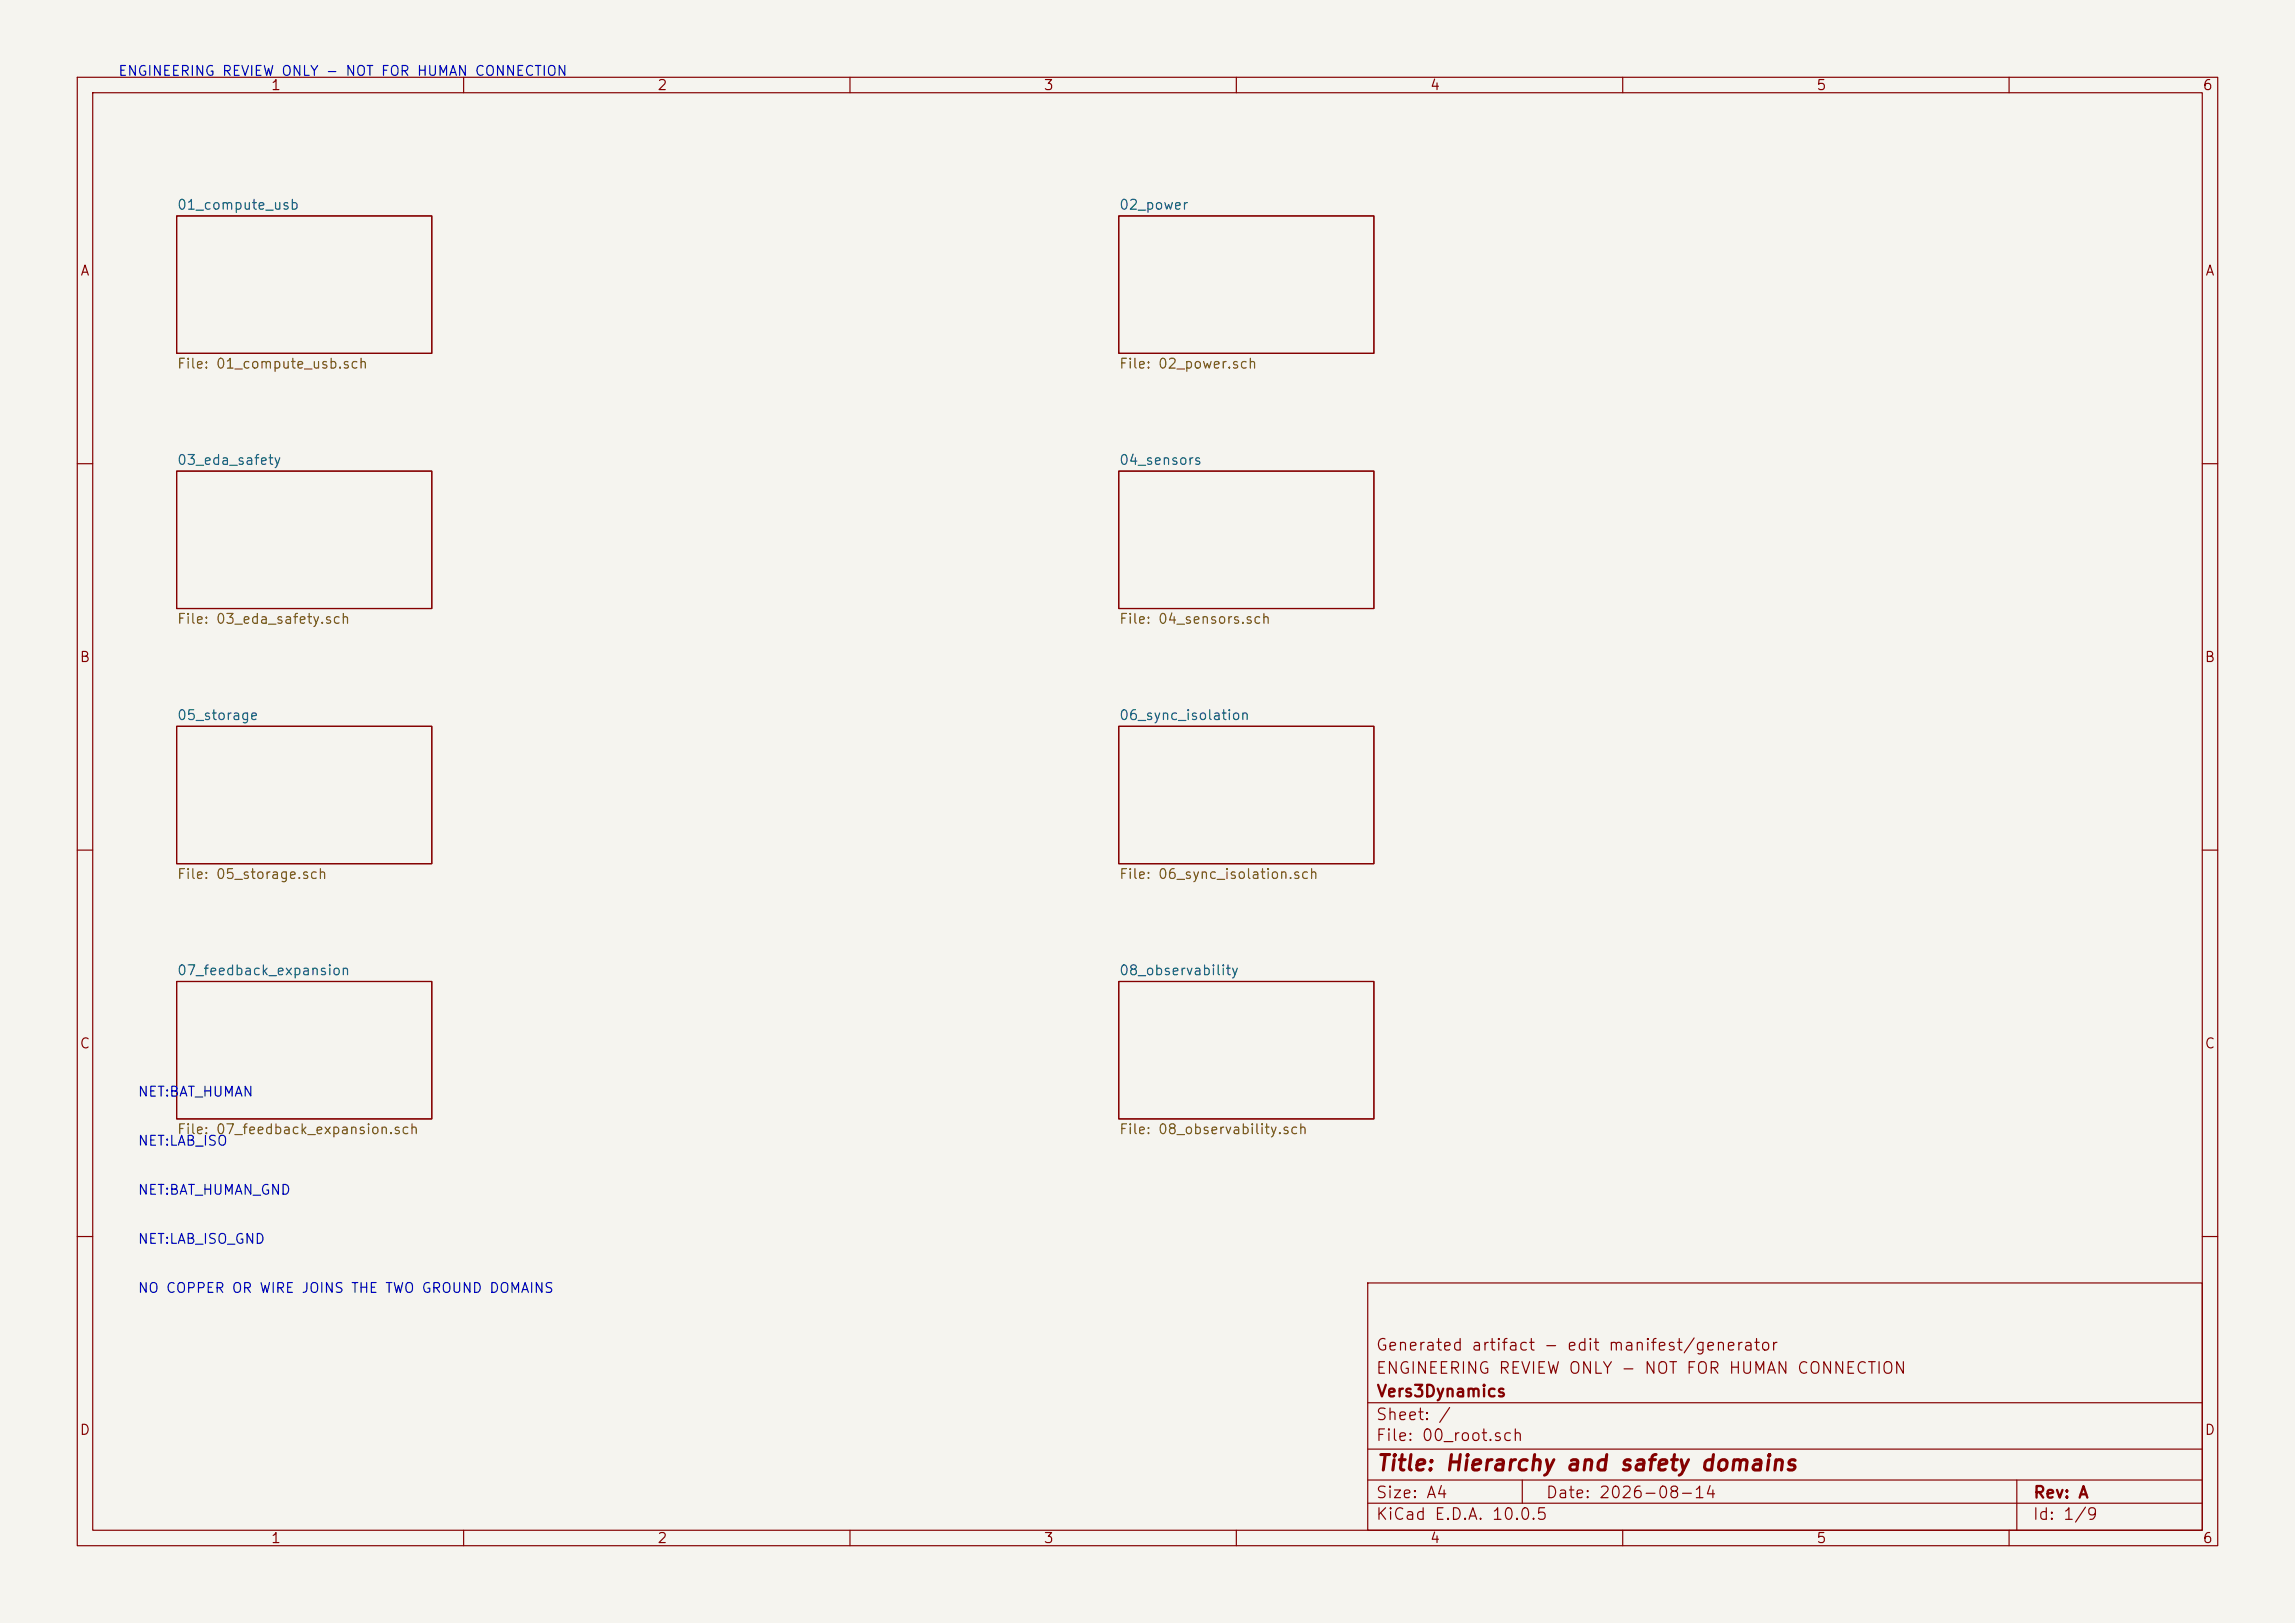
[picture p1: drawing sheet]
<svg xmlns="http://www.w3.org/2000/svg" width="297mm" height="210mm" viewBox="0 0 297 210" stroke-linecap="round" stroke-linejoin="round" font-family="sans-serif">
<defs><g id="words">
<text font-size="2" fill="#840000" x="178" y="190.8">Title: Hierarchy and safety domains</text>
<g font-size="1.5" fill="#840000">
<text x="178" y="178.1">ENGINEERING REVIEW ONLY - NOT FOR HUMAN CONNECTION</text>
<text x="178" y="175.1">Generated artifact - edit manifest/generator</text>
<text x="178" y="184.1">Sheet: /</text>
<text x="178" y="181.1">Vers3Dynamics</text>
<text x="178" y="186.8">File: 00_root.sch</text>
<text x="178" y="197">KiCad E.D.A. 10.0.5</text>
<text x="178" y="194.2">Size: A4</text>
<text x="200" y="194.2">Date: 2026-08-14</text>
<text x="263" y="197">Id: 1/9</text>
<text x="263" y="194.2">Rev: A</text>
</g>
<g font-size="1.3" fill="#0000c2">
<text x="15.2" y="10.1">ENGINEERING REVIEW ONLY - NOT FOR HUMAN CONNECTION</text>
<text x="17.8" y="142.2">NET:BAT_HUMAN</text>
<text x="17.8" y="148.6">NET:LAB_ISO</text>
<text x="17.8" y="154.9">NET:BAT_HUMAN_GND</text>
<text x="17.8" y="161.3">NET:LAB_ISO_GND</text>
<text x="17.8" y="167.6">NO COPPER OR WIRE JOINS THE TWO GROUND DOMAINS</text>
</g>
<g font-size="1.3" fill="#840000">
<text x="35" y="12">1</text>
<text x="85" y="12">2</text>
<text x="135" y="12">3</text>
<text x="185" y="12">4</text>
<text x="235" y="12">5</text>
<text x="285" y="12">6</text>
<text x="10.3" y="36">A</text>
<text x="285.3" y="36">A</text>
<text x="10.2" y="86">B</text>
<text x="285.2" y="86">B</text>
<text x="10.2" y="136">C</text>
<text x="285.2" y="136">C</text>
<text x="10.2" y="186">D</text>
<text x="285.2" y="186">D</text>
<text x="35" y="200">1</text>
<text x="85" y="200">2</text>
<text x="135" y="200">3</text>
<text x="185" y="200">4</text>
<text x="235" y="200">5</text>
<text x="285" y="200">6</text>
</g>
<g font-size="1.3" fill="#006464">
<text x="22.8" y="27.4">01_compute_usb</text>
<text x="144.8" y="27.4">02_power</text>
<text x="22.8" y="60.5">03_eda_safety</text>
<text x="144.8" y="60.5">04_sensors</text>
<text x="22.8" y="93.5">05_storage</text>
<text x="144.8" y="93.5">06_sync_isolation</text>
<text x="22.8" y="126.5">07_feedback_expansion</text>
<text x="144.8" y="126.5">08_observability</text>
</g>
<g font-size="1.3" fill="#725600">
<text x="22.8" y="48">File: 01_compute_usb.sch</text>
<text x="144.8" y="48">File: 02_power.sch</text>
<text x="22.8" y="81">File: 03_eda_safety.sch</text>
<text x="144.8" y="81">File: 04_sensors.sch</text>
<text x="22.8" y="114.1">File: 05_storage.sch</text>
<text x="144.8" y="114.1">File: 06_sync_isolation.sch</text>
<text x="22.8" y="147.1">File: 07_feedback_expansion.sch</text>
<text x="144.8" y="147.1">File: 08_observability.sch</text>
</g>
</g></defs>
<path d="M0 0h297v210h-297z" fill="#f5f4ef" stroke="#f5f4ef" stroke-width=".13"/>
<g fill="none" stroke="#840000" stroke-width=".15">
<path d="M10 10h277v190h-277zM12 12h273v186h-273zM60 10v2M110 10v2M160 10v2M210 10v2M260 10v2M22.9 27.9h33v17.8h-33zM144.8 27.9h33v17.8h-33zM10 60h2M22.9 61h33v17.7h-33zM144.8 61h33v17.7h-33z"/>
<path d="M285 60h2M22.9 94h33v17.8h-33zM144.8 94h33v17.8h-33zM10 110h2M285 110h2M22.9 127h33v17.8h-33zM144.8 127h33v17.8h-33zM10 160h2M177 166h108v32h-108zM285 160h2M60 198v2M110 198v2"/>
<path d="M160 198v2M177 194.5h108M177 191.5h108M177 187.5h108M177 181.5h108M197 191.5v3M210 198v2M260 198v2M261 191.5v6.5"/>
</g>
<use href="#words"/>
</svg>
